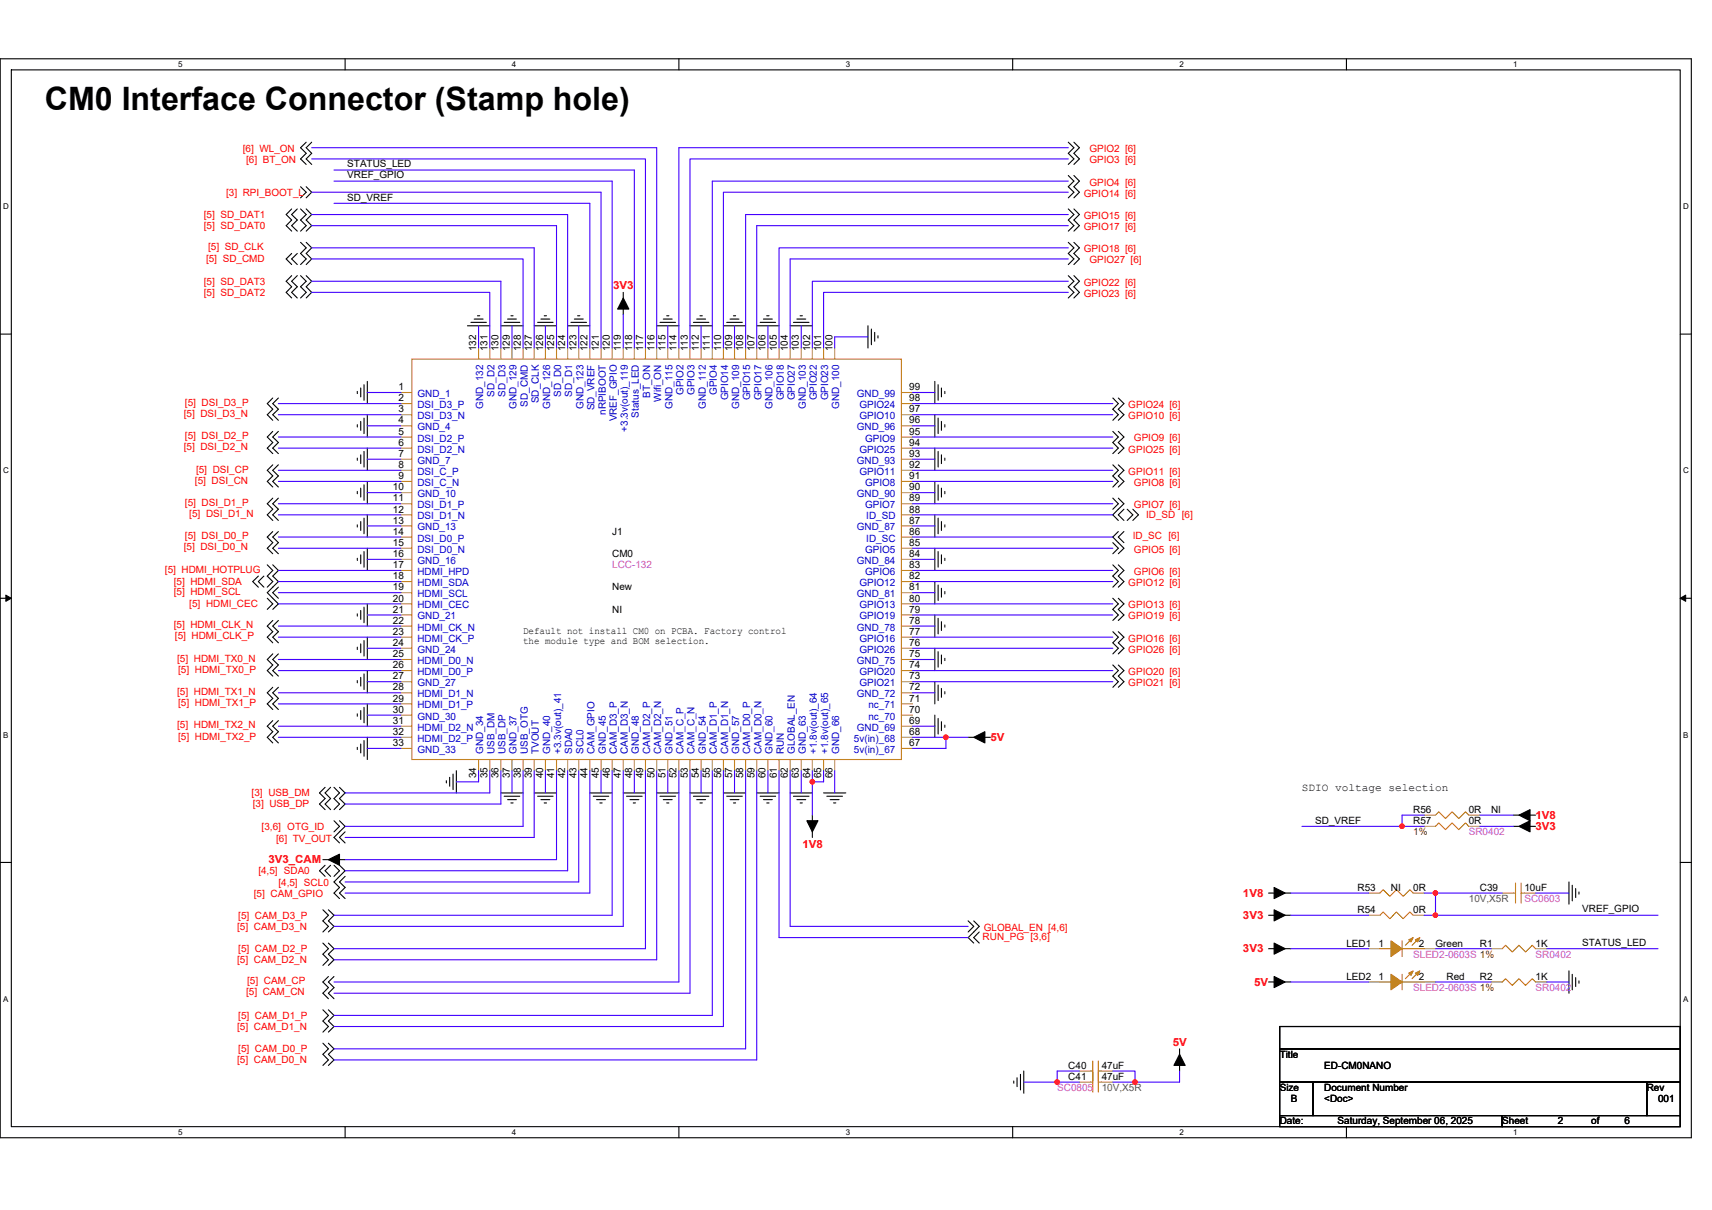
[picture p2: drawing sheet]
<svg xmlns="http://www.w3.org/2000/svg" width="297mm" height="210mm" viewBox="0 0 297 210" stroke-linecap="round" stroke-linejoin="round" font-family="sans-serif">
<defs><g id="words">
<text font-size="5.6" x="7.8" y="19.1">CM0 Interface Connector (Stamp hole)</text>
<g font-size="1.9" fill="#f00">
<text x="106.4" y="50.2">3V3</text>
<text x="171.8" y="128.6">5V</text>
<text x="266.4" y="142.1">1V8</text>
<text x="46.6" y="149.8">3V3_CAM</text>
<text x="139.2" y="147.1">1V8</text>
<text x="266.4" y="144">3V3</text>
<text x="215.7" y="155.6">1V8</text>
<text x="215.7" y="159.4">3V3</text>
<text x="215.7" y="165.2">3V3</text>
<text x="217.6" y="171">5V</text>
<text x="203.5" y="181.5">5V</text>
</g>
<text font-size="1.9" x="225.9" y="137.2">SDIO voltage selection</text>
<g font-size="1.7" fill="#f00">
<text x="42.1" y="26.4">[6] WL_ON</text>
<text x="42.7" y="28.3">[6] BT_ON</text>
<text x="189" y="26.4">GPIO2 [6]</text>
<text x="189" y="28.3">GPIO3 [6]</text>
<text x="39.2" y="34">[3] RPI_BOOT_L</text>
<text x="188.1" y="34.1">GPIO14 [6]</text>
<text x="189" y="32.2">GPIO4 [6]</text>
<text x="35.4" y="37.8">[5] SD_DAT1</text>
<text x="35.4" y="39.7">[5] SD_DAT0</text>
<text x="188.1" y="38">GPIO15 [6]</text>
<text x="188.1" y="39.9">GPIO17 [6]</text>
<text x="35.7" y="45.5">[5] SD_CMD</text>
<text x="36.1" y="43.4">[5] SD_CLK</text>
<text x="188.1" y="43.8">GPIO18 [6]</text>
<text x="189" y="45.7">GPIO27 [6]</text>
<text x="35.4" y="49.4">[5] SD_DAT3</text>
<text x="35.4" y="51.3">[5] SD_DAT2</text>
<text x="188.1" y="49.6">GPIO22 [6]</text>
<text x="188.1" y="51.5">GPIO23 [6]</text>
<text x="32.1" y="70.4">[5] DSI_D3_P</text>
<text x="195.8" y="70.8">GPIO24 [6]</text>
<text x="31.9" y="72.3">[5] DSI_D3_N</text>
<text x="32.1" y="76.2">[5] DSI_D2_P</text>
<text x="195.8" y="72.7">GPIO10 [6]</text>
<text x="196.7" y="76.6">GPIO9 [6]</text>
<text x="31.9" y="78.1">[5] DSI_D2_N</text>
<text x="33.8" y="83.9">[5] DSI_CN</text>
<text x="34" y="82">[5] DSI_CP</text>
<text x="195.8" y="78.5">GPIO25 [6]</text>
<text x="195.8" y="82.4">GPIO11 [6]</text>
<text x="32.1" y="87.8">[5] DSI_D1_P</text>
<text x="32.8" y="89.7">[5] DSI_D1_N</text>
<text x="196.7" y="84.3">GPIO8 [6]</text>
<text x="196.7" y="88.2">GPIO7 [6]</text>
<text x="198.9" y="89.9">ID_SD [6]</text>
<text x="31.9" y="95.5">[5] DSI_D0_N</text>
<text x="32.1" y="93.6">[5] DSI_D0_P</text>
<text x="196.6" y="93.6">ID_SC [6]</text>
<text x="196.7" y="95.9">GPIO5 [6]</text>
<text x="28.6" y="99.4">[5] HDMI_HOTPLUG</text>
<text x="30.2" y="101.5">[5] HDMI_SDA</text>
<text x="195.8" y="101.7">GPIO12 [6]</text>
<text x="196.7" y="99.8">GPIO6 [6]</text>
<text x="30.2" y="103.3">[5] HDMI_SCL</text>
<text x="32.8" y="105.4">[5] HDMI_CEC</text>
<text x="195.8" y="105.6">GPIO13 [6]</text>
<text x="195.8" y="107.5">GPIO19 [6]</text>
<text x="30.2" y="109">[5] HDMI_CLK_N</text>
<text x="30.3" y="111">[5] HDMI_CLK_P</text>
<text x="195.8" y="111.4">GPIO16 [6]</text>
<text x="195.8" y="113.3">GPIO26 [6]</text>
<text x="30.7" y="114.8">[5] HDMI_TX0_N</text>
<text x="30.9" y="116.8">[5] HDMI_TX0_P</text>
<text x="195.8" y="117.1">GPIO20 [6]</text>
<text x="195.8" y="119.1">GPIO21 [6]</text>
<text x="30.7" y="120.6">[5] HDMI_TX1_N</text>
<text x="30.9" y="122.6">[5] HDMI_TX1_P</text>
<text x="30.7" y="126.4">[5] HDMI_TX2_N</text>
<text x="30.9" y="128.3">[5] HDMI_TX2_P</text>
<text x="43.7" y="138.2">[3] USB_DM</text>
<text x="43.9" y="140.1">[3] USB_DP</text>
<text x="45.4" y="144">[3,6] OTG_ID</text>
<text x="47.9" y="146.1">[6] TV_OUT</text>
<text x="44" y="155.7">[5] CAM_GPIO</text>
<text x="44.8" y="151.7">[4,5] SDA0</text>
<text x="48.3" y="153.8">[4,5] SCL0</text>
<text x="41.1" y="161.4">[5] CAM_D3_N</text>
<text x="41.3" y="159.4">[5] CAM_D3_P</text>
<text x="170.7" y="161.5">GLOBAL_EN [4,6]</text>
<text x="41.1" y="167.1">[5] CAM_D2_N</text>
<text x="41.3" y="165.2">[5] CAM_D2_P</text>
<text x="170.5" y="163.1">RUN_PG [3,6]</text>
<text x="42.7" y="172.7">[5] CAM_CN</text>
<text x="42.9" y="170.8">[5] CAM_CP</text>
<text x="41.1" y="178.7">[5] CAM_D1_N</text>
<text x="41.3" y="176.8">[5] CAM_D1_P</text>
<text x="41.1" y="184.5">[5] CAM_D0_N</text>
<text x="41.3" y="182.6">[5] CAM_D0_P</text>
</g>
<g font-size="1.7">
<text x="60.3" y="29">STATUS_LED</text>
<text x="60.3" y="30.9">VREF_GPIO</text>
<text x="60.3" y="34.8">SD_VREF</text>
<text x="82.6" y="61" transform="rotate(-90 82.6 61)">132</text>
<text x="84.6" y="61" transform="rotate(-90 84.6 61)">131</text>
<text x="86.5" y="61" transform="rotate(-90 86.5 61)">130</text>
<text x="88.4" y="61" transform="rotate(-90 88.4 61)">129</text>
<text x="90.4" y="61" transform="rotate(-90 90.4 61)">128</text>
<text x="92.3" y="61" transform="rotate(-90 92.3 61)">127</text>
<text x="94.2" y="61" transform="rotate(-90 94.2 61)">126</text>
<text x="96.2" y="61" transform="rotate(-90 96.2 61)">125</text>
<text x="98.1" y="61" transform="rotate(-90 98.1 61)">124</text>
<text x="100" y="61" transform="rotate(-90 100 61)">123</text>
<text x="101.9" y="61" transform="rotate(-90 101.9 61)">122</text>
<text x="103.9" y="61" transform="rotate(-90 103.9 61)">121</text>
<text x="105.8" y="61" transform="rotate(-90 105.8 61)">120</text>
<text x="107.7" y="61" transform="rotate(-90 107.7 61)">119</text>
<text x="109.7" y="61" transform="rotate(-90 109.7 61)">118</text>
<text x="111.6" y="61" transform="rotate(-90 111.6 61)">117</text>
<text x="113.5" y="61" transform="rotate(-90 113.5 61)">116</text>
<text x="115.5" y="61" transform="rotate(-90 115.5 61)">115</text>
<text x="117.4" y="61" transform="rotate(-90 117.4 61)">114</text>
<text x="119.3" y="61" transform="rotate(-90 119.3 61)">113</text>
<text x="121.2" y="61" transform="rotate(-90 121.2 61)">112</text>
<text x="123.2" y="61" transform="rotate(-90 123.2 61)">111</text>
<text x="125.1" y="61" transform="rotate(-90 125.1 61)">110</text>
<text x="127" y="61" transform="rotate(-90 127 61)">109</text>
<text x="129" y="61" transform="rotate(-90 129 61)">108</text>
<text x="130.9" y="61" transform="rotate(-90 130.9 61)">107</text>
<text x="132.8" y="61" transform="rotate(-90 132.8 61)">106</text>
<text x="134.8" y="61" transform="rotate(-90 134.8 61)">105</text>
<text x="136.7" y="61" transform="rotate(-90 136.7 61)">104</text>
<text x="138.6" y="61" transform="rotate(-90 138.6 61)">103</text>
<text x="140.5" y="61" transform="rotate(-90 140.5 61)">102</text>
<text x="142.5" y="61" transform="rotate(-90 142.5 61)">101</text>
<text x="144.4" y="61" transform="rotate(-90 144.4 61)">100</text>
<text x="69.1" y="67.7">1</text>
<text x="69.1" y="69.6">2</text>
<text x="69.1" y="71.6">3</text>
<text x="157.8" y="67.7">99</text>
<text x="157.8" y="71.6">97</text>
<text x="157.8" y="69.6">98</text>
<text x="69.1" y="73.5">4</text>
<text x="69.1" y="75.4">5</text>
<text x="69.1" y="77.4">6</text>
<text x="157.8" y="75.4">95</text>
<text x="157.8" y="73.5">96</text>
<text x="157.8" y="77.4">94</text>
<text x="69.1" y="79.3">7</text>
<text x="69.1" y="81.2">8</text>
<text x="69.1" y="83.1">9</text>
<text x="157.8" y="83.1">91</text>
<text x="157.8" y="79.3">93</text>
<text x="157.8" y="81.2">92</text>
<text x="68.2" y="85.1">10</text>
<text x="68.2" y="87">11</text>
<text x="68.2" y="88.9">12</text>
<text x="157.8" y="87">89</text>
<text x="157.8" y="85.1">90</text>
<text x="157.8" y="88.9">88</text>
<text x="68.2" y="90.9">13</text>
<text x="68.2" y="92.8">14</text>
<text x="68.2" y="94.7">15</text>
<text x="106.2" y="92.8">J1</text>
<text x="157.8" y="94.7">85</text>
<text x="157.8" y="90.9">87</text>
<text x="157.8" y="92.8">86</text>
<text x="68.2" y="96.7">16</text>
<text x="68.2" y="98.6">17</text>
<text x="68.2" y="100.5">18</text>
<text x="106.2" y="96.7">CM0</text>
<text x="157.8" y="98.6">83</text>
<text x="157.8" y="96.7">84</text>
<text x="157.8" y="100.5">82</text>
<text x="68.2" y="102.4">19</text>
<text x="68.2" y="104.4">20</text>
<text x="68.2" y="106.3">21</text>
<text x="106.2" y="102.5">New</text>
<text x="106.2" y="106.3">NI</text>
<text x="157.8" y="102.4">81</text>
<text x="157.8" y="106.3">79</text>
<text x="157.8" y="104.4">80</text>
<text x="68.2" y="108.2">22</text>
<text x="68.2" y="110.2">23</text>
<text x="68.2" y="112.1">24</text>
<text x="90.8" y="110">Default not install CM0 on PCBA. Factory control</text>
<text x="90.8" y="111.8">the module type and BOM selection.</text>
<text x="157.8" y="108.2">78</text>
<text x="157.8" y="112.1">76</text>
<text x="157.8" y="110.2">77</text>
<text x="68.2" y="114">25</text>
<text x="68.2" y="116">26</text>
<text x="68.2" y="117.9">27</text>
<text x="68.2" y="119.8">28</text>
<text x="157.8" y="119.8">72</text>
<text x="157.8" y="114">75</text>
<text x="157.8" y="117.9">73</text>
<text x="157.8" y="116">74</text>
<text x="68.2" y="121.8">29</text>
<text x="68.2" y="123.7">30</text>
<text x="68.2" y="125.6">31</text>
<text x="157.8" y="125.6">69</text>
<text x="157.8" y="123.7">70</text>
<text x="157.8" y="121.8">71</text>
<text x="68.2" y="127.6">32</text>
<text x="68.2" y="129.5">33</text>
<text x="157.8" y="129.5">67</text>
<text x="157.8" y="127.6">68</text>
<text x="82.6" y="135.1" transform="rotate(-90 82.6 135.1)">34</text>
<text x="84.6" y="135.1" transform="rotate(-90 84.6 135.1)">35</text>
<text x="86.5" y="135.1" transform="rotate(-90 86.5 135.1)">36</text>
<text x="88.4" y="135.1" transform="rotate(-90 88.4 135.1)">37</text>
<text x="90.4" y="135.1" transform="rotate(-90 90.4 135.1)">38</text>
<text x="92.3" y="135.1" transform="rotate(-90 92.3 135.1)">39</text>
<text x="94.2" y="135.1" transform="rotate(-90 94.2 135.1)">40</text>
<text x="96.2" y="135.1" transform="rotate(-90 96.2 135.1)">41</text>
<text x="98.1" y="135.1" transform="rotate(-90 98.1 135.1)">42</text>
<text x="100" y="135.1" transform="rotate(-90 100 135.1)">43</text>
<text x="101.9" y="135.1" transform="rotate(-90 101.9 135.1)">44</text>
<text x="103.9" y="135.1" transform="rotate(-90 103.9 135.1)">45</text>
<text x="105.8" y="135.1" transform="rotate(-90 105.8 135.1)">46</text>
<text x="107.7" y="135.1" transform="rotate(-90 107.7 135.1)">47</text>
<text x="109.7" y="135.1" transform="rotate(-90 109.7 135.1)">48</text>
<text x="111.6" y="135.1" transform="rotate(-90 111.6 135.1)">49</text>
<text x="113.5" y="135.1" transform="rotate(-90 113.5 135.1)">50</text>
<text x="115.5" y="135.1" transform="rotate(-90 115.5 135.1)">51</text>
<text x="117.4" y="135.1" transform="rotate(-90 117.4 135.1)">52</text>
<text x="119.3" y="135.1" transform="rotate(-90 119.3 135.1)">53</text>
<text x="121.2" y="135.1" transform="rotate(-90 121.2 135.1)">54</text>
<text x="123.2" y="135.1" transform="rotate(-90 123.2 135.1)">55</text>
<text x="125.1" y="135.1" transform="rotate(-90 125.1 135.1)">56</text>
<text x="127" y="135.1" transform="rotate(-90 127 135.1)">57</text>
<text x="129" y="135.1" transform="rotate(-90 129 135.1)">58</text>
<text x="130.9" y="135.1" transform="rotate(-90 130.9 135.1)">59</text>
<text x="132.8" y="135.1" transform="rotate(-90 132.8 135.1)">60</text>
<text x="134.8" y="135.1" transform="rotate(-90 134.8 135.1)">61</text>
<text x="136.7" y="135.1" transform="rotate(-90 136.7 135.1)">62</text>
<text x="138.6" y="135.1" transform="rotate(-90 138.6 135.1)">63</text>
<text x="140.5" y="135.1" transform="rotate(-90 140.5 135.1)">64</text>
<text x="142.5" y="135.1" transform="rotate(-90 142.5 135.1)">65</text>
<text x="144.4" y="135.1" transform="rotate(-90 144.4 135.1)">66</text>
<text x="228.2" y="142.9">SD_VREF</text>
<text x="245.2" y="143">R57</text>
<text x="245.2" y="141.1">R56</text>
<text x="254.8" y="143">0R</text>
<text x="254.8" y="141.1">0R</text>
<text x="258.7" y="141.1">NI</text>
<text x="235.5" y="154.6">R53</text>
<text x="241.3" y="154.6">NI</text>
<text x="245.2" y="154.6">0R</text>
<text x="256.8" y="154.6">C39</text>
<text x="264.5" y="154.6">10uF</text>
<text x="235.5" y="158.5">R54</text>
<text x="245.2" y="158.5">0R</text>
<text x="274.5" y="158.3">VREF_GPIO</text>
<text x="233.6" y="164.3">LED1</text>
<text x="239.2" y="164.3">1</text>
<text x="246.2" y="164.3">2</text>
<text x="249.1" y="164.3">Green</text>
<text x="256.8" y="164.3">R1</text>
<text x="266.4" y="164.3">1K</text>
<text x="274.5" y="164.1">STATUS_LED</text>
<text x="233.6" y="170">LED2</text>
<text x="239.2" y="170">1</text>
<text x="246.2" y="170">2</text>
<text x="251" y="170">Red</text>
<text x="256.8" y="170">R2</text>
<text x="266.4" y="170">1K</text>
<text x="185.4" y="185.5">C40</text>
<text x="191.2" y="185.5">47uF</text>
<text x="222" y="183.6">Title</text>
<text x="229.8" y="185.5">ED-CM0NANO</text>
<text x="185.4" y="187.4">C41</text>
<text x="191.2" y="187.4">47uF</text>
<text x="222" y="189.3">Size</text>
<text x="224" y="191.3">B</text>
<text x="229.8" y="189.3">Document Number</text>
<text x="229.8" y="191.3">&lt;Doc&gt;</text>
<text x="285.7" y="189.3">Rev</text>
<text x="287.7" y="191.3">001</text>
<text x="222" y="195.1">Date:</text>
<text x="232.1" y="195.1">Saturday, September 06, 2025</text>
<text x="260.6" y="195.1">Sheet</text>
<text x="270.3" y="195.1">2</text>
<text x="276.1" y="195.1">of</text>
<text x="281.9" y="195.1">6</text>
</g>
<g font-size="1.7" fill="#00c">
<text x="72.4" y="68.9">GND_1</text>
<text x="72.4" y="70.8">DSI_D3_P</text>
<text x="83.8" y="70.9" transform="rotate(-90 83.8 70.9)">GND_132</text>
<text x="85.8" y="68.8" transform="rotate(-90 85.8 68.8)">SD_D2</text>
<text x="87.7" y="68.8" transform="rotate(-90 87.7 68.8)">SD_D3</text>
<text x="89.6" y="70.9" transform="rotate(-90 89.6 70.9)">GND_129</text>
<text x="91.6" y="70.6" transform="rotate(-90 91.6 70.6)">SD_CMD</text>
<text x="93.5" y="70" transform="rotate(-90 93.5 70)">SD_CLK</text>
<text x="95.4" y="70.9" transform="rotate(-90 95.4 70.9)">GND_126</text>
<text x="97.4" y="68.8" transform="rotate(-90 97.4 68.8)">SD_D0</text>
<text x="99.3" y="68.8" transform="rotate(-90 99.3 68.8)">SD_D1</text>
<text x="101.2" y="70.9" transform="rotate(-90 101.2 70.9)">GND_123</text>
<text x="103.1" y="71.2" transform="rotate(-90 103.1 71.2)">SD_VREF</text>
<text x="105.1" y="72" transform="rotate(-90 105.1 72)">nRPIBOOT</text>
<text x="112.8" y="69" transform="rotate(-90 112.8 69)">BT_ON</text>
<text x="114.7" y="69.7" transform="rotate(-90 114.7 69.7)">Wifi_ON</text>
<text x="116.7" y="70.9" transform="rotate(-90 116.7 70.9)">GND_115</text>
<text x="118.6" y="68.5" transform="rotate(-90 118.6 68.5)">GPIO2</text>
<text x="120.5" y="68.5" transform="rotate(-90 120.5 68.5)">GPIO3</text>
<text x="122.4" y="70.9" transform="rotate(-90 122.4 70.9)">GND_112</text>
<text x="124.4" y="68.5" transform="rotate(-90 124.4 68.5)">GPIO4</text>
<text x="126.3" y="69.5" transform="rotate(-90 126.3 69.5)">GPIO14</text>
<text x="128.2" y="70.9" transform="rotate(-90 128.2 70.9)">GND_109</text>
<text x="130.2" y="69.5" transform="rotate(-90 130.2 69.5)">GPIO15</text>
<text x="132.1" y="69.5" transform="rotate(-90 132.1 69.5)">GPIO17</text>
<text x="134" y="70.9" transform="rotate(-90 134 70.9)">GND_106</text>
<text x="136" y="69.5" transform="rotate(-90 136 69.5)">GPIO18</text>
<text x="137.9" y="69.5" transform="rotate(-90 137.9 69.5)">GPIO27</text>
<text x="139.8" y="70.9" transform="rotate(-90 139.8 70.9)">GND_103</text>
<text x="141.7" y="69.5" transform="rotate(-90 141.7 69.5)">GPIO22</text>
<text x="143.7" y="69.5" transform="rotate(-90 143.7 69.5)">GPIO23</text>
<text x="145.6" y="70.9" transform="rotate(-90 145.6 70.9)">GND_100</text>
<text x="148.7" y="68.9">GND_99</text>
<text x="149.1" y="70.8">GPIO24</text>
<text x="72.4" y="72.7">DSI_D3_N</text>
<text x="72.4" y="74.7">GND_4</text>
<text x="72.4" y="76.6">DSI_D2_P</text>
<text x="107" y="73.1" transform="rotate(-90 107 73.1)">VREF_GPIO</text>
<text x="108.9" y="74.9" transform="rotate(-90 108.9 74.9)">+3.3v(out)_119</text>
<text x="110.9" y="72.5" transform="rotate(-90 110.9 72.5)">Status_LED</text>
<text x="148.7" y="74.7">GND_96</text>
<text x="149.1" y="72.7">GPIO10</text>
<text x="150.1" y="76.6">GPIO9</text>
<text x="72.4" y="78.5">DSI_D2_N</text>
<text x="72.4" y="80.5">GND_7</text>
<text x="72.4" y="82.4">DSI_C_P</text>
<text x="148.7" y="80.5">GND_93</text>
<text x="149.1" y="82.4">GPIO11</text>
<text x="149.1" y="78.5">GPIO25</text>
<text x="72.4" y="86.3">GND_10</text>
<text x="72.4" y="88.2">DSI_D1_P</text>
<text x="72.4" y="84.3">DSI_C_N</text>
<text x="148.7" y="86.3">GND_90</text>
<text x="150.1" y="88.2">GPIO7</text>
<text x="150.1" y="84.3">GPIO8</text>
<text x="72.4" y="90.1">DSI_D1_N</text>
<text x="72.4" y="92.1">GND_13</text>
<text x="72.4" y="94">DSI_D0_P</text>
<text x="72.4" y="95.9">DSI_D0_N</text>
<text x="148.7" y="92.1">GND_87</text>
<text x="150.1" y="95.9">GPIO5</text>
<text x="150.3" y="94">ID_SC</text>
<text x="150.3" y="90.1">ID_SD</text>
<text x="72.4" y="97.9">GND_16</text>
<text x="72.4" y="99.8">HDMI_HPD</text>
<text x="72.4" y="101.7">HDMI_SDA</text>
<text x="148.7" y="97.9">GND_84</text>
<text x="149.1" y="101.7">GPIO12</text>
<text x="150.1" y="99.8">GPIO6</text>
<text x="72.4" y="103.6">HDMI_SCL</text>
<text x="72.4" y="105.6">HDMI_CEC</text>
<text x="72.4" y="107.5">GND_21</text>
<text x="148.7" y="103.6">GND_81</text>
<text x="149.1" y="107.5">GPIO19</text>
<text x="149.1" y="105.6">GPIO13</text>
<text x="72.4" y="109.4">HDMI_CK_N</text>
<text x="72.4" y="111.4">HDMI_CK_P</text>
<text x="72.4" y="113.3">GND_24</text>
<text x="148.7" y="109.4">GND_78</text>
<text x="149.1" y="113.3">GPIO26</text>
<text x="149.1" y="111.4">GPIO16</text>
<text x="72.4" y="115.2">HDMI_D0_N</text>
<text x="72.4" y="117.2">HDMI_D0_P</text>
<text x="72.4" y="119.1">GND_27</text>
<text x="148.7" y="115.2">GND_75</text>
<text x="149.1" y="119.1">GPIO21</text>
<text x="149.1" y="117.2">GPIO20</text>
<text x="72.4" y="121">HDMI_D1_N</text>
<text x="72.4" y="122.9">HDMI_D1_P</text>
<text x="72.4" y="124.9">GND_30</text>
<text x="148.7" y="121">GND_72</text>
<text x="150.7" y="124.9">nc_70</text>
<text x="150.7" y="122.9">nc_71</text>
<text x="72.4" y="126.8">HDMI_D2_N</text>
<text x="72.4" y="128.7">HDMI_D2_P</text>
<text x="72.4" y="130.7">GND_33</text>
<text x="83.8" y="130.8" transform="rotate(-90 83.8 130.8)">GND_34</text>
<text x="85.8" y="130.8" transform="rotate(-90 85.8 130.8)">USB_DM</text>
<text x="87.7" y="130.8" transform="rotate(-90 87.7 130.8)">USB_DP</text>
<text x="89.6" y="130.8" transform="rotate(-90 89.6 130.8)">GND_37</text>
<text x="91.6" y="130.8" transform="rotate(-90 91.6 130.8)">USB_OTG</text>
<text x="93.5" y="130.8" transform="rotate(-90 93.5 130.8)">TVOUT</text>
<text x="95.4" y="130.8" transform="rotate(-90 95.4 130.8)">GND_40</text>
<text x="97.4" y="130.8" transform="rotate(-90 97.4 130.8)">+3.3v(out)_41</text>
<text x="99.3" y="130.8" transform="rotate(-90 99.3 130.8)">SDA0</text>
<text x="101.2" y="130.8" transform="rotate(-90 101.2 130.8)">SCL0</text>
<text x="103.1" y="130.8" transform="rotate(-90 103.1 130.8)">CAM_GPIO</text>
<text x="105.1" y="130.8" transform="rotate(-90 105.1 130.8)">GND_45</text>
<text x="107" y="130.8" transform="rotate(-90 107 130.8)">CAM_D3_P</text>
<text x="108.9" y="130.8" transform="rotate(-90 108.9 130.8)">CAM_D3_N</text>
<text x="110.9" y="130.8" transform="rotate(-90 110.9 130.8)">GND_48</text>
<text x="112.8" y="130.8" transform="rotate(-90 112.8 130.8)">CAM_D2_P</text>
<text x="114.7" y="130.8" transform="rotate(-90 114.7 130.8)">CAM_D2_N</text>
<text x="116.7" y="130.8" transform="rotate(-90 116.7 130.8)">GND_51</text>
<text x="118.6" y="130.8" transform="rotate(-90 118.6 130.8)">CAM_C_P</text>
<text x="120.5" y="130.8" transform="rotate(-90 120.5 130.8)">CAM_C_N</text>
<text x="122.4" y="130.8" transform="rotate(-90 122.4 130.8)">GND_54</text>
<text x="124.4" y="130.8" transform="rotate(-90 124.4 130.8)">CAM_D1_P</text>
<text x="126.3" y="130.8" transform="rotate(-90 126.3 130.8)">CAM_D1_N</text>
<text x="128.2" y="130.8" transform="rotate(-90 128.2 130.8)">GND_57</text>
<text x="130.2" y="130.8" transform="rotate(-90 130.2 130.8)">CAM_D0_P</text>
<text x="132.1" y="130.8" transform="rotate(-90 132.1 130.8)">CAM_D0_N</text>
<text x="134" y="130.8" transform="rotate(-90 134 130.8)">GND_60</text>
<text x="136" y="130.8" transform="rotate(-90 136 130.8)">RUN</text>
<text x="137.9" y="130.8" transform="rotate(-90 137.9 130.8)">GLOBAL_EN</text>
<text x="139.8" y="130.8" transform="rotate(-90 139.8 130.8)">GND_63</text>
<text x="141.7" y="130.8" transform="rotate(-90 141.7 130.8)">+1.8v(out)_64</text>
<text x="143.7" y="130.8" transform="rotate(-90 143.7 130.8)">+1.8v(out)_65</text>
<text x="145.6" y="130.8" transform="rotate(-90 145.6 130.8)">GND_66</text>
<text x="148.2" y="130.7">5v(in)_67</text>
<text x="148.2" y="128.7">5v(in)_68</text>
<text x="148.7" y="126.8">GND_69</text>
</g>
<g font-size="1.7" fill="#f0f">
<text x="106.2" y="98.6">LCC-132</text>
<text x="254.8" y="144.9">SR0402</text>
<text x="264.5" y="156.5">SC0603</text>
<text x="245.2" y="166.2">SLED2-0603S 1%</text>
<text x="266.4" y="166.2">SR0402</text>
<text x="245.2" y="172">SLED2-0603S 1%</text>
<text x="266.4" y="172">SR0402</text>
<text x="183.4" y="189.3">SC0805</text>
</g>
<text font-size="1.7" fill="#800000" x="245.2" y="144.9">1%</text>
<g font-size="1.7" fill="#804040">
<text x="254.8" y="156.5">10V,X5R</text>
<text x="191.2" y="189.3">10V,X5R</text>
</g>
<g font-size="1.4">
<text x="30.9" y="11.7">5</text>
<text x="88.8" y="11.7">4</text>
<text x="146.7" y="11.7">3</text>
<text x="204.7" y="11.7">2</text>
<text x="262.6" y="11.7">1</text>
<text x=".5" y="36.3">D</text>
<text x="292" y="36.3">D</text>
<text x=".5" y="82.1">C</text>
<text x="292" y="82.1">C</text>
<text x=".5" y="128">B</text>
<text x="292" y="128">B</text>
<text x=".5" y="173.8">A</text>
<text x="292" y="173.8">A</text>
<text x="30.9" y="197">5</text>
<text x="88.8" y="197">4</text>
<text x="146.7" y="197">3</text>
<text x="204.7" y="197">2</text>
<text x="262.6" y="197">1</text>
</g>
</g></defs>
<path d="M0 10.2h293.5v187.2h-293.5zM2 12.1h289.5v183.4h-289.5z" fill="none" stroke="#000" stroke-width=".19"/>
<g fill="#fff">
<path d="M30.9 10.4h.8v1.6h-.8z"/>
<path d="M30.9 195.7h.8v1.6h-.8z"/>
</g>
<path d="M59.9 10.2v1.9M59.9 195.5v1.9" fill="none" stroke="#000" stroke-width=".19"/>
<g fill="#fff">
<path d="M88.8 10.4h.8v1.6h-.8z"/>
<path d="M88.8 195.7h.8v1.6h-.8z"/>
</g>
<path d="M117.8 10.2v1.9M117.8 195.5v1.9" fill="none" stroke="#000" stroke-width=".19"/>
<g fill="#fff">
<path d="M146.7 10.4h.8v1.6h-.8z"/>
<path d="M146.7 195.7h.8v1.6h-.8z"/>
</g>
<path d="M175.7 10.2v1.9M175.7 195.5v1.9" fill="none" stroke="#000" stroke-width=".19"/>
<g fill="#fff">
<path d="M204.7 10.4h.7v1.6h-.7z"/>
<path d="M204.7 195.7h.7v1.6h-.7z"/>
</g>
<path d="M233.6 10.2v1.9M233.6 195.5v1.9" fill="none" stroke="#000" stroke-width=".19"/>
<g fill="#fff">
<path d="M262.6 10.4h.7v1.6h-.7z"/>
<path d="M262.6 195.7h.7v1.6h-.7z"/>
<path d="M.5 35.1h1v1.5h-1z"/>
<path d="M292 35.1h1v1.5h-1z"/>
<path d="M.5 80.9h1v1.5h-1z"/>
<path d="M292 80.9h1v1.5h-1z"/>
</g>
<path d="M0 58h2M291.5 58h2" fill="none" stroke="#000" stroke-width=".19"/>
<g fill="#fff">
<path d="M.5 126.7h.9v1.6h-.9z"/>
<path d="M292 126.7h.9v1.6h-.9z"/>
</g>
<path d="M0 103.8h2M291.5 103.8h2" fill="none" stroke="#000" stroke-width=".19"/>
<path d="M1 103.3l1 .5-1 .6zM291.5 103.8l1-.5v1.1z" fill="#000" stroke="#000" stroke-width=".17"/>
<g fill="#fff">
<path d="M.5 172.6h.9v1.5h-.9z"/>
<path d="M292 172.6h.9v1.5h-.9z"/>
</g>
<g fill="none" stroke="#000" stroke-width=".19">
<path d="M50.6 36.3l-.9 .9 .9 1-.9 1 .9 .9M51.6 36.3l-1 .9 1 1-1 1 1 .9M52.2 36.3l.9 .9-.9 1 .9 1-.9 .9M52.2 32.4l.9 1-.9 .9M53.1 24.7l-.9 .9 .9 1-.9 1 .9 .9M53.1 36.3l1 .9-1 1 1 1-1 .9M53.1 32.4l1 1-1 .9M54.1 24.7l-1 .9 1 1-1 1 1 .9M185.4 24.7l.9 .9-.9 1 .9 1-.9 .9M185.4 30.5l.9 .9-.9 1 .9 1-.9 .9M185.4 36.3l.9 .9-.9 1 .9 1-.9 .9M186.3 24.7l1 .9-1 1 1 1-1 .9"/>
<path d="M186.3 30.5l1 .9-1 1 1 1-1 .9M186.3 36.3l1 .9-1 1 1 1-1 .9M50.6 44l-.9 .9 .9 1M50.6 47.8l-.9 1 .9 1-.9 .9 .9 1M51.6 44l-1 .9 1 1M51.6 47.8l-1 1 1 1-1 .9 1 1M52.2 42.1l.9 .9-.9 1 .9 .9-.9 1M52.2 47.8l.9 1-.9 1 .9 .9-.9 1M53.1 42.1l1 .9-1 1 1 .9-1 1M53.1 47.8l1 1-1 1 1 .9-1 1M81.1 56.5h3.9M81.7 55.9h2.7"/>
<path d="M82.3 55.4h1.5M82.8 54.8h.4M86.9 56.5h3.9M87.5 55.9h2.7M88.1 55.4h1.5M88.6 54.8h.4M92.7 56.5h3.9M93.3 55.9h2.7M93.8 55.4h1.6M94.4 54.8h.4M98.5 56.5h3.8M99.1 55.9h2.7"/>
<path d="M99.6 55.4h1.6M100.2 54.8h.4M108.1 50.7v3.9M113.9 56.5h3.9M114.5 55.9h2.7M115.1 55.4h1.5M115.7 54.8h.4M119.7 56.5h3.9M120.3 55.9h2.7M120.9 55.4h1.5M121.5 54.8h.4M125.5 56.5h3.9"/>
<path d="M126.1 55.9h2.7M126.7 55.4h1.5M127.3 54.8h.3M131.3 56.5h3.9M131.9 55.9h2.7M132.5 55.4h1.5M133 54.8h.4M137.1 56.5h3.8M137.7 55.9h2.7M138.3 55.4h1.5M138.8 54.8h.4M150.6 56.5v3.9"/>
<path d="M151.2 57.1v2.7M151.8 57.7v1.5M152.3 58.3v.4M185.4 42.1l.9 .9-.9 1 .9 .9-.9 1M185.4 47.8l.9 1-.9 1 .9 .9-.9 1M186.3 42.1l1 .9-1 1 1 .9-1 1M186.3 47.8l1 1-1 1 1 .9-1 1M47.3 74.9l-.9 .9 .9 1-.9 1 .9 .9M47.3 69.1l-.9 .9 .9 1-.9 1 .9 .9M48.3 74.9l-1 .9 1 1-1 1 1 .9M48.3 69.1l-1 .9 1 1-1 1 1 .9M62 67.9v.4"/>
<path d="M62 73.7v.4M62 79.5v.4M62.6 67.3v1.6M62.6 73.1v1.6M62.6 78.9v1.6M63.2 66.8v2.7M63.2 72.6v2.6M63.2 78.3v2.7M63.7 66.2v3.8M63.7 72v3.8M63.7 77.8v3.8M162.2 77.8v3.8"/>
<path d="M162.2 72v3.8M162.2 66.2v3.8M162.8 78.3v2.7M162.8 72.6v2.6M162.8 66.8v2.7M163.3 78.9v1.6M163.3 73.1v1.6M163.3 67.3v1.6M163.9 79.5v.4M163.9 73.7v.4M163.9 67.9v.4M193.1 69.1l.9 .9-.9 1 .9 1-.9 .9"/>
<path d="M193.1 74.9l.9 .9-.9 1 .9 1-.9 .9M194 69.1l1 .9-1 1 1 1-1 .9M194 74.9l1 .9-1 1 1 1-1 .9M44.8 100l-.9 .9 .9 1M45.8 100l-1 .9 1 1M46.4 98l.9 1-.9 1 .9 .9-.9 1M47.3 98l1 1-1 1 1 .9-1.9 1.9 1.9 2-1 .9M47.3 86.4l-.9 1 .9 1-.9 .9 .9 1M47.3 80.7l-.9 .9 .9 1-.9 .9 .9 1M47.3 92.2l-.9 1 .9 1-.9 .9 .9 1M48.3 86.4l-1 1 1 1-1 .9 1 1M48.3 80.7l-1 .9 1 1-1 .9 1 1"/>
<path d="M48.3 92.2l-1 1 1 1-1 .9 1 1M62 85.3v.4M62 91.1v.4M62 96.9v.4M62.6 84.7v1.6M62.6 90.5v1.6M62.6 96.3v1.5M63.2 84.1v2.7M63.2 89.9v2.7M63.2 95.7v2.7M63.7 83.5v3.9M63.7 89.3v3.9"/>
<path d="M63.7 95.1v3.9M162.2 95.1v3.9M162.2 89.3v3.9M162.2 83.5v3.9M162.8 95.7v2.7M162.8 89.9v2.7M162.8 84.1v2.7M163.3 96.3v1.5M163.3 90.5v1.6M163.3 84.7v1.6M163.9 96.9v.4M163.9 91.1v.4"/>
<path d="M163.9 85.3v.4M193.1 80.7l.9 .9-.9 1 .9 .9-.9 1M193.1 86.4l.9 1-.9 1M193.1 94.2l.9 .9-.9 1M193.1 98l.9 1-.9 1 .9 .9-.9 1M194 92.2l-.9 1 1.9 1.9-1 1M194 80.7l1 .9-1 1 1 .9-1 1M194 86.4l1 1-1.9 1.9 .9 1M194 98l1 1-1 1 1 .9-1 1M195 88.4l-1 .9 1 1M195 92.2l-1 1 1 1M195.6 88.4l1 .9-1 1"/>
<path d="M196.6 88.4l.9 .9-.9 1M46.4 103.8l.9 1-.9 .9M47.3 107.7l-.9 .9 .9 1-.9 1 .9 .9M47.3 113.5l-.9 .9 .9 1-.9 1 .9 .9M47.3 119.3l-.9 .9 .9 1-.9 1 .9 .9M48.3 107.7l-1 .9 1 1-1 1 1 .9M48.3 113.5l-1 .9 1 1-1 1 1 .9M48.3 119.3l-1 .9 1 1-1 1 1 .9M48.3 101.9l-1 .9 1 1M62 106.5v.4M62 112.3v.4M62 118.1v.4"/>
<path d="M62.6 105.9v1.6M62.6 111.7v1.6M62.6 117.5v1.6M63.2 105.4v2.7M63.2 111.2v2.7M63.2 116.9v2.8M63.7 104.8v3.8M63.7 110.6v3.8M63.7 116.4v3.8M162.2 118.3v3.9M162.2 112.5v3.9M162.2 106.7v3.9"/>
<path d="M162.2 100.9v3.9M162.8 118.9v2.7M162.8 113.1v2.7M162.8 107.3v2.7M162.8 101.5v2.7M163.3 119.5v1.5M163.3 113.7v1.5M163.3 107.9v1.5M163.3 102.1v1.5M163.9 114.2v.4M163.9 108.5v.3M163.9 102.7v.4"/>
<path d="M193.1 103.8l.9 1-.9 .9 .9 1-.9 1M193.1 109.6l.9 1-.9 .9 .9 1-.9 1M193.1 115.4l.9 1-.9 .9 .9 1-.9 1M194 103.8l1 1-1 .9 1 1-1 1M194 109.6l1 1-1 .9 1 1-1 1M194 115.4l1 1-1 .9 1 1-1 1M47.3 125.1l-.9 .9 .9 1-.9 1 .9 .9M48.3 125.1l-1 .9 1 1-1 1 1 .9M56.4 136.6l-1 1 1 1-1 .9 1 1M57.4 136.6l-1 1 1 1-1 .9 1 1M58 136.6l.9 1-.9 1 .9 .9-.9 1M58.9 136.6l1 1-1 1 1 .9-1 1"/>
<path d="M62 123.9v.4M62 129.7v.4M62.6 123.3v1.6M62.6 129.1v1.6M63.2 122.7v2.7M63.2 128.5v2.7M63.7 122.2v3.8M63.7 128v3.8M77.4 135.5v.4M78 134.9v1.5M78.6 134.3v2.7M79.2 133.8v3.8"/>
<path d="M86.9 137.6h3.9M87.5 138.2h2.7M88.1 138.8h1.5M88.6 139.3h.4M92.7 137.6h3.9M93.3 138.2h2.7M93.8 138.8h1.6M94.4 139.3h.4M102.3 137.6h3.9M102.9 138.2h2.7M103.5 138.8h1.5M104.1 139.3h.4"/>
<path d="M108.1 137.6h3.9M108.7 138.2h2.7M109.3 138.8h1.5M109.9 139.3h.4M113.9 137.6h3.9M114.5 138.2h2.7M115.1 138.8h1.5M115.7 139.3h.4M119.7 137.6h3.9M120.3 138.2h2.7M120.9 138.8h1.5M121.5 139.3h.4"/>
<path d="M125.5 137.6h3.9M126.1 138.2h2.7M126.7 138.8h1.5M127.3 139.3h.3M131.3 137.6h3.9M131.9 138.2h2.7M132.5 138.8h1.5M133 139.3h.4M137.1 137.6h3.8M137.7 138.2h2.7M138.3 138.8h1.5M138.8 139.3h.4"/>
<path d="M142.9 137.6h3.8M143.5 138.2h2.7M144 138.8h1.6M144.6 139.3h.4M162.2 124.1v3.9M162.8 124.7v2.7M163.3 125.2v1.6M163.9 125.8v.4M163.9 120v.4M168 128h3.8M0 149.7h2M56 157.9l1 .9-1 1 1 1-1 .9"/>
<path d="M56 149.2h3.9M56.4 150.2l-1 .9 1 1M57 157.9l1 .9-1 1 1 1-1 .9M57.4 150.2l-1 .9 1 1M58 142.4l.9 1-.9 1M58 150.2l.9 .9-.9 1M58.9 142.4l1 1-1.9 1.9 .9 1M58.9 150.2l1 .9-1.9 2 .9 .9-.9 1 .9 .9M59.9 144.4l-1 .9 1 1M59.9 152.1l-1 1 1 .9-1 1 1 .9M140.9 141.5v3.8M168 159.8l.9 1-.9 .9"/>
<path d="M168.9 159.8l1 1-1.9 1.9 .9 1M220.1 158.8h3.9M220.1 155h3.9M262.6 141.5h3.8M262.6 143.4h3.8M272.2 153.1v3.8M272.8 153.6v2.7M273.4 154.2v1.5M274 154.8v.4M291.5 149.7h2M56 163.7l1 .9-1 1 1 1-1 .9M56 175.2l1 1-1 1 1 .9-1 1"/>
<path d="M57 163.7l1 .9-1 1 1 1-1 .9M57 175.2l1 1-1 1 1 .9-1 1M57 169.5l-1 .9 1 1-1 1 1 .9M58 169.5l-1 .9 1 1-1 1 1 .9M169.9 161.7l-1 1 1 1M220.1 164.6h3.9M220.1 170.4h3.9M222 178.1h69.5v3.9h-69.5zM272.2 168.5v3.9M272.8 169.1v2.7M273.4 169.7v1.5M274 170.2v.4"/>
<path d="M56 181l1 1-1 1 1 .9-1 1M57 181l1 1-1 1 1 .9-1 1M175.9 187.6v.4M176.5 187v1.6M177.1 186.4v2.7M177.6 185.9v3.8M204.7 182v3.9M222 182h69.5v5.8h-69.5zM222 187.8h5.8v5.8h-5.8zM222 193.6h38.6v1.9h-38.6zM227.8 187.8h57.9v5.8h-57.9zM260.6 193.6h30.9v1.9h-30.9z"/>
<path d="M285.7 187.8h5.8v5.8h-5.8z"/>
</g>
<g fill="#000" stroke="#000" stroke-width=".19">
<path d="M108.1 51.7l1 1.9h-1.9z" fill-rule="evenodd"/>
<path d="M168.9 128l2-1v1.9z" fill-rule="evenodd"/>
<path d="M57 149.2l1.9-1v2z" fill-rule="evenodd"/>
<path d="M140 142.4h1.9l-1 2z" fill-rule="evenodd"/>
<path d="M221.1 157.9l1.9 .9-1.9 1z" fill-rule="evenodd"/>
<path d="M221.1 154l1.9 1-1.9 .9z" fill-rule="evenodd"/>
<path d="M263.5 141.5l2-1v1.9z" fill-rule="evenodd"/>
<path d="M263.5 143.4l2-1v2z" fill-rule="evenodd"/>
<path d="M221.1 169.5l1.9 .9-1.9 1z" fill-rule="evenodd"/>
<path d="M221.1 163.7l1.9 .9-1.9 1z" fill-rule="evenodd"/>
<path d="M204.7 183l.9 1.9h-1.9z" fill-rule="evenodd"/>
</g>
<g fill="none" stroke="#cc8006" stroke-width=".19">
<path d="M71.5 62.3h84.9v69.5h-84.9zM239.4 155l.6-.6 1.1 1.2 1.2-1.2 1.2 1.2 1.1-1.2 .6 .6M239.4 158.8l.6-.5 1.1 1.1 1.2-1.1 1.2 1.1 1.1-1.1 .6 .5M249.1 143.4l.5-.6 1.2 1.2 1.1-1.2 1.2 1.2 1.2-1.2 .5 .6M249.1 141.5l.5-.6 1.2 1.1 1.1-1.1 1.2 1.1 1.2-1.1 .5 .6M262.6 155h.4M263 153.2v3.5M263.9 155h.6M263.9 153.2v3.5M239.4 170.4h1.9M239.4 164.6h1.9M243.3 169.1v2.7"/>
<path d="M243.3 170.4h3.8M243.3 163.3v2.7M243.3 164.6h3.8M245 168.7l-1.2 1.1M245 162.9l-1.2 1.1M246.2 168.7l-1.2 1.1M246.2 162.9l-1.2 1.1M260.6 164.6l.6-.6 1.2 1.2 1.1-1.2 1.2 1.2 1.2-1.2 .5 .6M260.6 170.4l.6-.6 1.2 1.2 1.1-1.2 1.2 1.2 1.2-1.2 .5 .6M189.2 185.9h.4M189.2 187.8h.4M189.6 184.1v3.5"/>
<path d="M189.6 186.1v3.4M190.6 185.9h.6M190.6 187.8h.6M190.6 184.1v3.5M190.6 186.1v3.4"/>
</g>
<g fill="none" stroke="#a84" stroke-width=".19">
<path d="M69.5 68.1h2M69.5 70h2M69.5 72h2M69.5 73.9h2M69.5 75.8h2M69.5 77.8h2M69.5 79.7h2M83 60.4v1.9M85 60.4v1.9M86.9 60.4v1.9M88.8 60.4v1.9M90.8 60.4v1.9"/>
<path d="M92.7 60.4v1.9M94.6 60.4v1.9M96.6 60.4v1.9M98.5 60.4v1.9M100.4 60.4v1.9M102.3 60.4v1.9M104.3 60.4v1.9M106.2 60.4v1.9M108.1 60.4v1.9M110.1 60.4v1.9M112 60.4v1.9M113.9 60.4v1.9"/>
<path d="M115.9 60.4v1.9M117.8 60.4v1.9M119.7 60.4v1.9M121.6 60.4v1.9M123.6 60.4v1.9M125.5 60.4v1.9M127.4 60.4v1.9M129.4 60.4v1.9M131.3 60.4v1.9M133.2 60.4v1.9M135.2 60.4v1.9M137.1 60.4v1.9"/>
<path d="M139 60.4v1.9M140.9 60.4v1.9M142.9 60.4v1.9M144.8 60.4v1.9M156.4 79.7h1.9M156.4 77.8h1.9M156.4 75.8h1.9M156.4 73.9h1.9M156.4 72h1.9M156.4 70h1.9M156.4 68.1h1.9M69.5 85.5h2"/>
<path d="M69.5 87.4h2M69.5 89.3h2M69.5 91.3h2M69.5 93.2h2M69.5 95.1h2M69.5 97.1h2M69.5 99h2M69.5 81.6h2M69.5 83.5h2M156.4 99h1.9M156.4 97.1h1.9M156.4 95.1h1.9"/>
<path d="M156.4 93.2h1.9M156.4 91.3h1.9M156.4 89.3h1.9M156.4 87.4h1.9M156.4 85.5h1.9M156.4 83.5h1.9M156.4 81.6h1.9M69.5 100.9h2M69.5 102.8h2M69.5 104.8h2M69.5 106.7h2M69.5 108.6h2"/>
<path d="M69.5 110.6h2M69.5 112.5h2M69.5 114.4h2M69.5 116.4h2M69.5 118.3h2M156.4 118.3h1.9M156.4 116.4h1.9M156.4 114.4h1.9M156.4 112.5h1.9M156.4 110.6h1.9M156.4 108.6h1.9M156.4 106.7h1.9"/>
<path d="M156.4 104.8h1.9M156.4 102.8h1.9M156.4 100.9h1.9M69.5 120.2h2M69.5 122.2h2M69.5 124.1h2M69.5 126h2M69.5 128h2M69.5 129.9h2M83 131.8v2M85 131.8v2M86.9 131.8v2"/>
<path d="M88.8 131.8v2M90.8 131.8v2M92.7 131.8v2M94.6 131.8v2M96.6 131.8v2M98.5 131.8v2M100.4 131.8v2M102.3 131.8v2M104.3 131.8v2M106.2 131.8v2M108.1 131.8v2M110.1 131.8v2"/>
<path d="M112 131.8v2M113.9 131.8v2M115.9 131.8v2M117.8 131.8v2M119.7 131.8v2M121.6 131.8v2M123.6 131.8v2M125.5 131.8v2M127.4 131.8v2M129.4 131.8v2M131.3 131.8v2M133.2 131.8v2"/>
<path d="M135.2 131.8v2M137.1 131.8v2M139 131.8v2M140.9 131.8v2M142.9 131.8v2M144.8 131.8v2M156.4 129.9h1.9M156.4 128h1.9M156.4 126h1.9M156.4 124.1h1.9M156.4 122.2h1.9M156.4 120.2h1.9"/>
<path d="M237.5 155h1.9M237.5 158.8h1.9M245.2 155h1.9M245.2 158.8h1.9M247.1 143.4h2M247.1 141.5h2M254.8 143.4h2M254.8 141.5h2M260.6 155h2M264.5 155h1.9M237.5 170.4h1.9M237.5 164.6h1.9"/>
<path d="M247.1 170.4h2M247.1 164.6h2M258.7 164.6h1.9M258.7 170.4h1.9M266.4 164.6h2M266.4 170.4h2M187.3 185.9h1.9M187.3 187.8h1.9M191.2 185.9h1.9M191.2 187.8h1.9"/>
</g>
<g fill="#cc8006" stroke="#cc8006" stroke-width=".19">
<path d="M241.3 169.1l2 1.3-2 1.4z" fill-rule="evenodd"/>
<path d="M245.6 168.9l.8-.4-.4 .8z" fill-rule="evenodd"/>
<path d="M244.4 168.9l.8-.4-.4 .8z" fill-rule="evenodd"/>
<path d="M241.3 163.3l2 1.3-2 1.4z" fill-rule="evenodd"/>
<path d="M245.6 163.1l.8-.4-.4 .8z" fill-rule="evenodd"/>
<path d="M244.4 163.1l.8-.4-.4 .8z" fill-rule="evenodd"/>
</g>
<g fill="none" stroke="#4200ff" stroke-width=".19">
<path d="M54.1 25.6h59.8v34.8M54.1 27.6h57.9v32.8M54.1 37.2h44.4v23.2M54.1 39.2h42.5v21.2M54.1 33.4h50.2v27M58 29.5h52.1v30.9M58 31.4h48.2v29M58 35.3h44.3v25.1M185.4 27.6h-65.7v32.8M185.4 25.6h-67.6v34.8M185.4 37.2h-56v23.2M185.4 33.4h-59.9v27"/>
<path d="M185.4 39.2h-54.1v21.2M185.4 31.4h-61.8v29M54.1 44.9h36.7v15.5M54.1 50.7h30.9v9.7M54.1 48.8h32.8v11.6M54.1 43h38.6v17.4M83 56.5v3.9M88.8 56.5v3.9M94.6 56.5v3.9M100.4 56.5v3.9M108.1 54.6v5.8M115.9 56.5v3.9"/>
<path d="M121.6 56.5v3.9M127.4 56.5v3.9M133.2 56.5v3.9M139 56.5v3.9M150.6 58.5h-5.8v1.9M185.4 43h-50.2v17.4M185.4 48.8h-44.5v11.6M185.4 44.9h-48.3v15.5M185.4 50.7h-42.5v9.7M48.3 70h21.2M48.3 72h21.2M48.3 75.8h21.2"/>
<path d="M48.3 77.8h21.2M63.7 68.1h5.8M63.7 73.9h5.8M63.7 79.7h5.8M158.3 73.9h3.9M158.3 79.7h3.9M158.3 70h34.8M158.3 72h34.8M158.3 75.8h34.8M158.3 77.8h34.8M158.3 68.1h3.9M48.3 81.6h21.2"/>
<path d="M48.3 83.5h21.2M48.3 87.4h21.2M48.3 89.3h21.2M48.3 93.2h21.2M48.3 95.1h21.2M48.3 99h21.2M63.7 85.5h5.8M63.7 91.3h5.8M63.7 97.1h5.8M158.3 85.5h3.9M158.3 91.3h3.9M158.3 97.1h3.9"/>
<path d="M158.3 81.6h34.8M158.3 83.5h34.8M158.3 87.4h34.8M158.3 89.3h34.8M158.3 93.2h34.8M158.3 95.1h34.8M158.3 99h34.8M48.3 100.9h21.2M48.3 102.8h21.2M48.3 104.8h21.2M48.3 108.6h21.2M48.3 110.6h21.2"/>
<path d="M48.3 114.4h21.2M48.3 116.4h21.2M63.7 106.7h5.8M63.7 112.5h5.8M63.7 118.3h5.8M158.3 102.8h3.9M158.3 108.6h3.9M158.3 114.4h3.9M158.3 100.9h34.8M158.3 104.8h34.8M158.3 106.7h34.8M158.3 110.6h34.8"/>
<path d="M158.3 112.5h34.8M158.3 116.4h34.8M158.3 118.3h34.8M48.3 120.2h21.2M48.3 122.2h21.2M48.3 126h21.2M48.3 128h21.2M63.7 129.9h5.8M63.7 124.1h5.8M83 133.8v1.9h-3.8M85 133.8v3.8h-25.1M86.9 133.8v5.7h-27"/>
<path d="M88.8 133.8v3.8M90.8 133.8v9.6h-30.9M92.7 133.8v11.5h-32.8M94.6 133.8v3.8M96.6 133.8v15.4h-36.7M98.5 133.8v17.3h-38.6M100.4 133.8v19.3h-40.5M102.3 133.8v21.2h-42.4M104.3 133.8v3.8M106.2 133.8v25h-48.2M108.1 133.8v27h-50.1M110.1 133.8v3.8"/>
<path d="M112 133.8v30.8h-54M113.9 133.8v32.8h-55.9M115.9 133.8v3.8M117.8 133.8v36.6h-59.8M119.7 133.8v38.6h-61.7M121.6 133.8v3.8M123.6 133.8v42.4h-65.6M125.5 133.8v44.3h-67.5M127.4 133.8v3.8M129.4 133.8v48.2h-71.4M131.3 133.8v50.1h-73.3M133.2 133.8v3.8"/>
<path d="M135.2 133.8v28.9h32.8M137.1 133.8v27h30.9M139 133.8v3.8M140.9 133.8v1.9M142.9 133.8v1.9h-2v5.8M144.8 133.8v3.8M158.3 128h5.8M158.3 120.2h3.9M158.3 126h3.9M164.1 128v1.9h-5.8M164.1 128h3.9M224 155h13.5"/>
<path d="M224 158.8h13.5M225.9 143.4h17.4M243.3 143.4h3.8M247.1 141.5h-3.8v1.9M247.1 158.8h2M247.1 155h2M249.1 155v3.8M249.1 158.8h38.6M249.1 155h11.5M256.8 143.4h5.8M256.8 141.5h5.8M266.4 155h5.8"/>
<path d="M224 164.6h13.5M224 170.4h13.5M249.1 164.6h9.6M249.1 170.4h9.6M268.4 164.6h19.3M268.4 170.4h3.8M177.6 187.8h9.7M187.3 185.9h-3.9v1.9M193.1 185.9h3.8v1.9M204.7 185.9v1.9h-11.6"/>
</g>
<g fill="#f00" stroke="#f00" stroke-width=".19">
<circle cx="249" cy="158.8" r=".38"/>
<circle cx="249" cy="155" r=".38"/>
<circle cx="243.2" cy="143.4" r=".38"/>
<circle cx="140.9" cy="135.7" r=".38"/>
<circle cx="164.1" cy="127.9" r=".38"/>
<circle cx="183.4" cy="187.8" r=".38"/>
<circle cx="196.9" cy="187.8" r=".38"/>
</g>
<use href="#words"/>
</svg>
